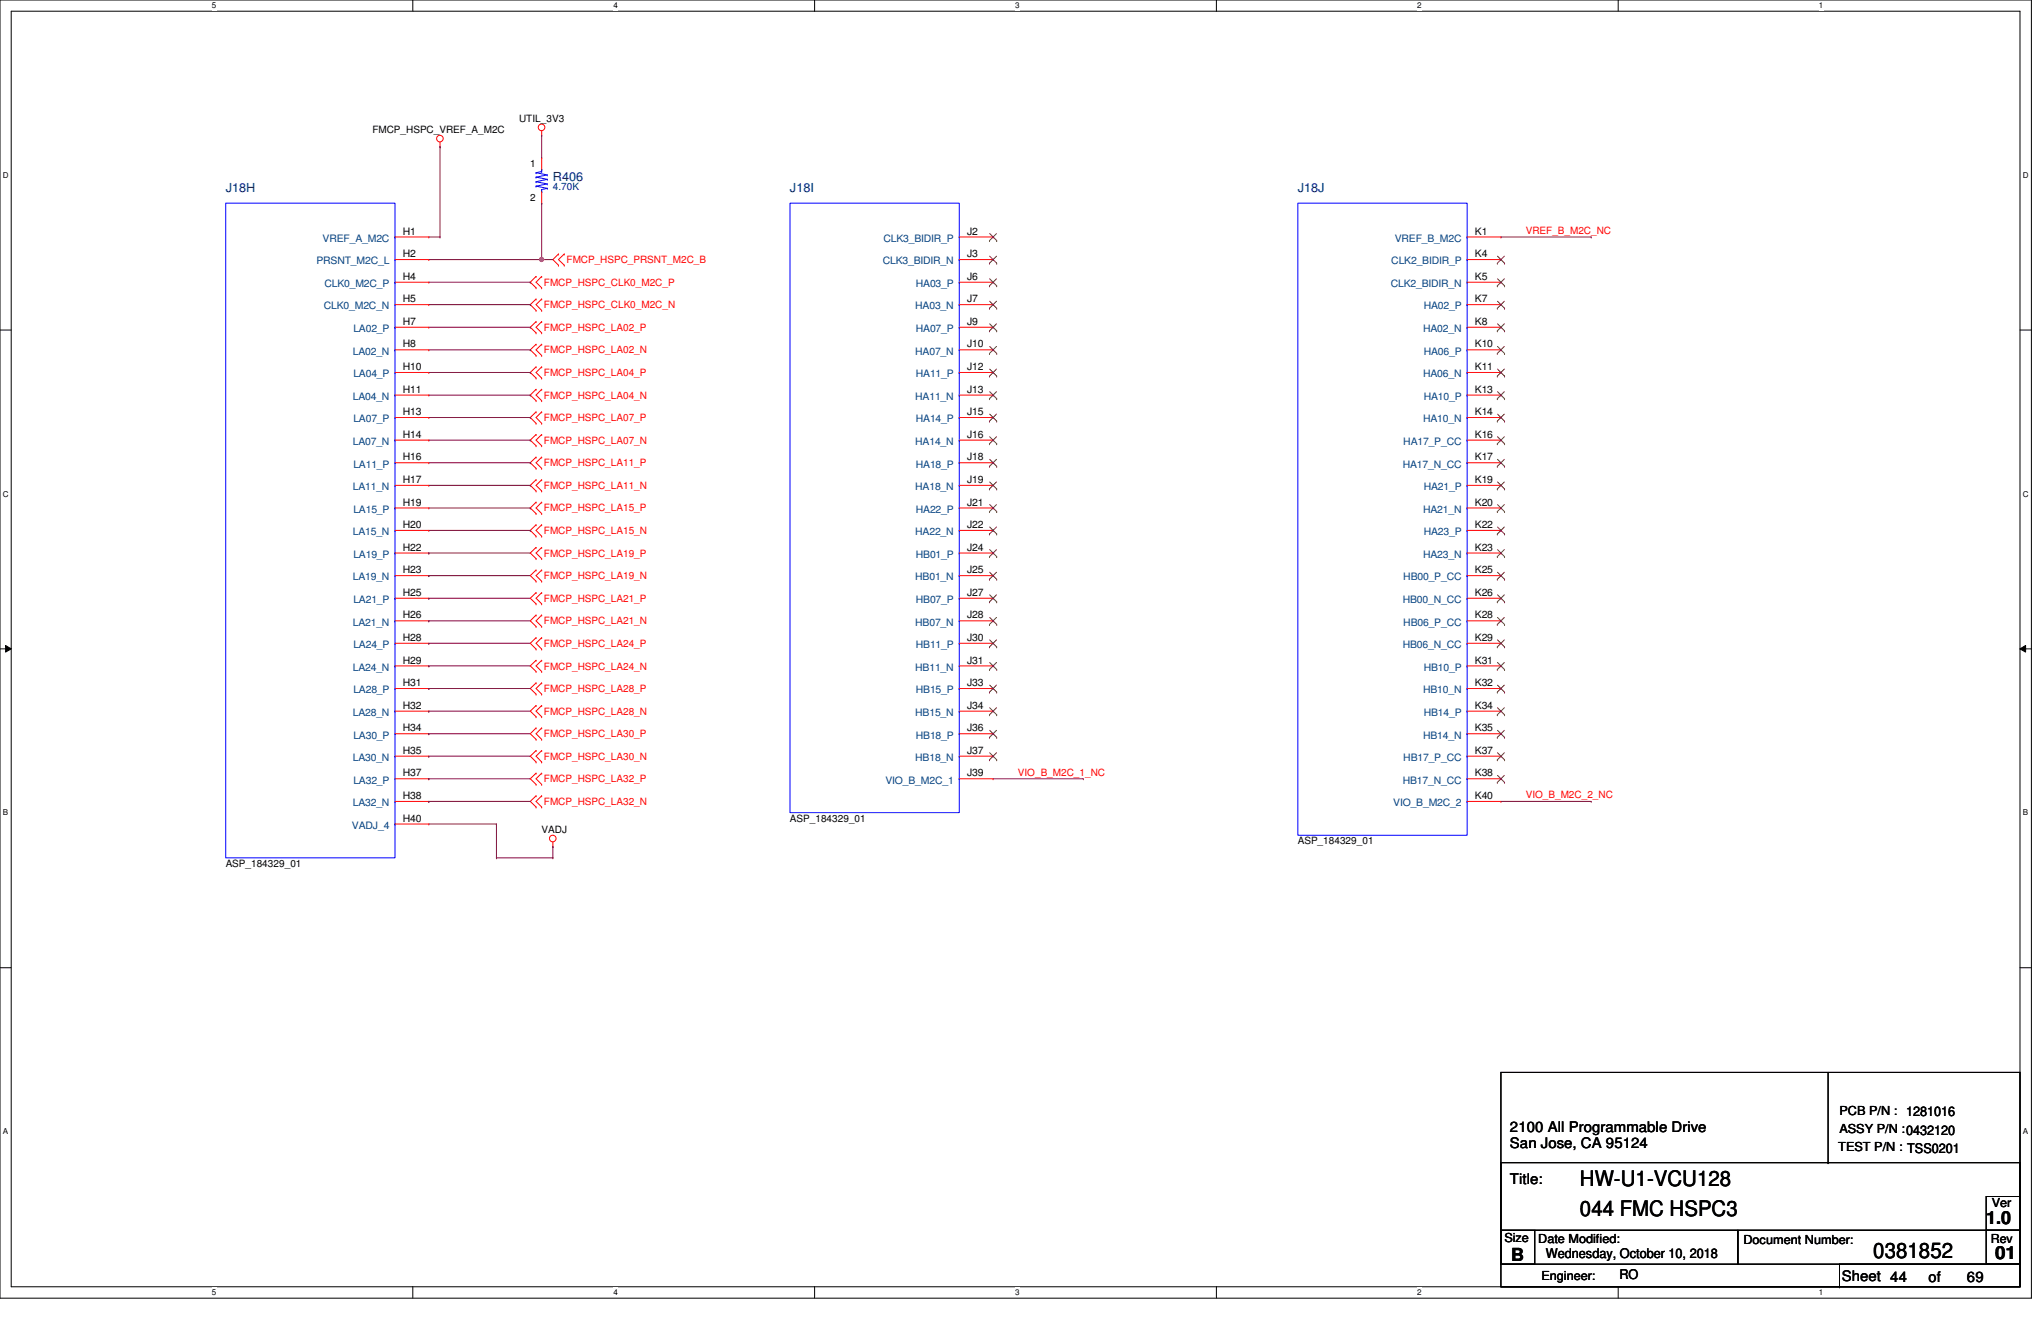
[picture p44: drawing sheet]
<svg xmlns="http://www.w3.org/2000/svg" width="432mm" height="279mm" viewBox="0 0 432 279" stroke-linecap="round" stroke-linejoin="round" font-family="sans-serif">
<defs><g id="words">
<g font-size="4.5">
<text x="334.3" y="250.9">HW-U1-VCU128</text>
<text x="334.3" y="257.1">044 FMC HSPC3</text>
<text x="396.3" y="266">0381852</text>
</g>
<g font-size="3.8">
<text x="420.2" y="259">1.0</text>
<text x="319.7" y="266.6">B</text>
<text x="422.1" y="266.4">01</text>
</g>
<g font-size="3.1">
<text x="319.4" y="239.4">2100 All Programmable Drive</text>
<text x="319.4" y="242.7">San Jose, CA 95124</text>
<text x="319.4" y="250.4">Title:</text>
<text x="389.6" y="270.9">Sheet 44</text>
<text x="408" y="271.1">of</text>
<text x="416.1" y="271.1">69</text>
</g>
<g font-size="2.8">
<text x="327.1" y="266.1">Wednesday, October 10, 2018</text>
<text x="342.6" y="270.4">RO</text>
</g>
<g font-size="2.6" fill="#000080">
<text x="47.8" y="40.6">J18H</text>
<text x="117" y="38.2">R406</text>
<text x="167.1" y="40.6">J18I</text>
<text x="274.6" y="40.6">J18J</text>
</g>
<g font-size="2.6">
<text x="389.2" y="235.9">PCB P/N : 1281016</text>
<text x="389.2" y="239.7">ASSY P/N :0432120</text>
<text x="388.9" y="243.5">TEST P/N : TSS0201</text>
<text x="421.4" y="255.2">Ver</text>
<text x="318.3" y="262.6">Size</text>
<text x="325.4" y="262.8">Date Modified:</text>
<text x="368.9" y="263.1">Document Number:</text>
<text x="421.2" y="262.8">Rev</text>
<text x="326.1" y="270.7">Engineer:</text>
</g>
<g font-size="2.2" fill="#004080">
<text x="68.2" y="51.1">VREF_A_M2C</text>
<text x="186.9" y="51.1">CLK3_BIDIR_P</text>
<text x="295.1" y="51.1">VREF_B_M2C</text>
<text x="66.9" y="55.9">PRSNT_M2C_L</text>
<text x="186.8" y="55.9">CLK3_BIDIR_N</text>
<text x="294.3" y="55.9">CLK2_BIDIR_P</text>
<text x="68.5" y="65.4">CLK0_M2C_N</text>
<text x="68.6" y="60.7">CLK0_M2C_P</text>
<text x="193.6" y="65.4">HA03_N</text>
<text x="193.8" y="60.7">HA03_P</text>
<text x="294.2" y="60.7">CLK2_BIDIR_N</text>
<text x="301.2" y="65.4">HA02_P</text>
<text x="74.8" y="70.2">LA02_P</text>
<text x="193.8" y="70.2">HA07_P</text>
<text x="301.1" y="70.2">HA02_N</text>
<text x="74.6" y="75">LA02_N</text>
<text x="193.6" y="75">HA07_N</text>
<text x="301.2" y="75">HA06_P</text>
<text x="74.8" y="79.8">LA04_P</text>
<text x="193.8" y="79.8">HA11_P</text>
<text x="301.1" y="79.8">HA06_N</text>
<text x="74.6" y="84.6">LA04_N</text>
<text x="74.8" y="89.3">LA07_P</text>
<text x="193.6" y="84.6">HA11_N</text>
<text x="193.8" y="89.3">HA14_P</text>
<text x="301.1" y="89.3">HA10_N</text>
<text x="301.2" y="84.6">HA10_P</text>
<text x="74.6" y="94.1">LA07_N</text>
<text x="193.6" y="94.1">HA14_N</text>
<text x="296.9" y="94.1">HA17_P_CC</text>
<text x="74.8" y="98.9">LA11_P</text>
<text x="193.8" y="98.9">HA18_P</text>
<text x="296.8" y="98.9">HA17_N_CC</text>
<text x="74.6" y="103.7">LA11_N</text>
<text x="193.6" y="103.7">HA18_N</text>
<text x="301.2" y="103.7">HA21_P</text>
<text x="74.6" y="113.2">LA15_N</text>
<text x="74.8" y="108.5">LA15_P</text>
<text x="193.6" y="113.2">HA22_N</text>
<text x="193.8" y="108.5">HA22_P</text>
<text x="301.1" y="108.5">HA21_N</text>
<text x="301.2" y="113.2">HA23_P</text>
<text x="74.8" y="118">LA19_P</text>
<text x="193.8" y="118">HB01_P</text>
<text x="301.1" y="118">HA23_N</text>
<text x="74.6" y="122.8">LA19_N</text>
<text x="193.6" y="122.8">HB01_N</text>
<text x="296.9" y="122.8">HB00_P_CC</text>
<text x="74.8" y="127.6">LA21_P</text>
<text x="193.8" y="127.6">HB07_P</text>
<text x="296.8" y="127.6">HB00_N_CC</text>
<text x="74.6" y="132.3">LA21_N</text>
<text x="74.8" y="137.1">LA24_P</text>
<text x="193.6" y="132.3">HB07_N</text>
<text x="193.8" y="137.1">HB11_P</text>
<text x="296.8" y="137.1">HB06_N_CC</text>
<text x="296.9" y="132.3">HB06_P_CC</text>
<text x="74.6" y="141.9">LA24_N</text>
<text x="193.6" y="141.9">HB11_N</text>
<text x="301.2" y="141.9">HB10_P</text>
<text x="74.8" y="146.6">LA28_P</text>
<text x="193.8" y="146.6">HB15_P</text>
<text x="301.1" y="146.6">HB10_N</text>
<text x="74.6" y="151.4">LA28_N</text>
<text x="193.6" y="151.4">HB15_N</text>
<text x="301.2" y="151.4">HB14_P</text>
<text x="74.6" y="161">LA30_N</text>
<text x="74.8" y="156.2">LA30_P</text>
<text x="193.6" y="161">HB18_N</text>
<text x="193.8" y="156.2">HB18_P</text>
<text x="296.9" y="161">HB17_P_CC</text>
<text x="301.1" y="156.2">HB14_N</text>
<text x="74.8" y="165.7">LA32_P</text>
<text x="187.3" y="165.7">VIO_B_M2C_1</text>
<text x="296.8" y="165.7">HB17_N_CC</text>
<text x="74.6" y="170.5">LA32_N</text>
<text x="294.8" y="170.5">VIO_B_M2C_2</text>
<text x="74.5" y="175.3">VADJ_4</text>
</g>
<g font-size="2.2">
<text x="85.2" y="49.6">H1</text>
<text x="204.6" y="49.6">J2</text>
<text x="312" y="49.6">K1</text>
<text x="85.2" y="59.2">H4</text>
<text x="85.2" y="54.4">H2</text>
<text x="204.6" y="59.2">J6</text>
<text x="204.6" y="54.4">J3</text>
<text x="312" y="59.2">K5</text>
<text x="312" y="54.4">K4</text>
<text x="85.2" y="63.9">H5</text>
<text x="204.6" y="63.9">J7</text>
<text x="312" y="63.9">K7</text>
<text x="85.2" y="68.7">H7</text>
<text x="204.6" y="68.7">J9</text>
<text x="312" y="68.7">K8</text>
<text x="85.2" y="73.5">H8</text>
<text x="204.6" y="73.5">J10</text>
<text x="312" y="73.5">K10</text>
<text x="85.2" y="83.1">H11</text>
<text x="85.2" y="78.3">H10</text>
<text x="204.6" y="83.1">J13</text>
<text x="204.6" y="78.3">J12</text>
<text x="312" y="83.1">K13</text>
<text x="312" y="78.3">K11</text>
<text x="85.2" y="87.8">H13</text>
<text x="204.6" y="87.8">J15</text>
<text x="312" y="87.8">K14</text>
<text x="85.2" y="92.6">H14</text>
<text x="204.6" y="92.6">J16</text>
<text x="312" y="92.6">K16</text>
<text x="85.2" y="97.4">H16</text>
<text x="204.6" y="97.4">J18</text>
<text x="312" y="97.4">K17</text>
<text x="85.2" y="106.9">H19</text>
<text x="85.2" y="102.2">H17</text>
<text x="204.6" y="106.9">J21</text>
<text x="204.6" y="102.2">J19</text>
<text x="312" y="106.9">K20</text>
<text x="312" y="102.2">K19</text>
<text x="85.2" y="111.7">H20</text>
<text x="204.6" y="111.7">J22</text>
<text x="312" y="111.7">K22</text>
<text x="85.2" y="116.5">H22</text>
<text x="204.6" y="116.5">J24</text>
<text x="312" y="116.5">K23</text>
<text x="85.2" y="121.2">H23</text>
<text x="204.6" y="121.2">J25</text>
<text x="312" y="121.2">K25</text>
<text x="85.2" y="130.8">H26</text>
<text x="85.2" y="126">H25</text>
<text x="204.6" y="130.8">J28</text>
<text x="204.6" y="126">J27</text>
<text x="312" y="130.8">K28</text>
<text x="312" y="126">K26</text>
<text x="85.2" y="135.6">H28</text>
<text x="204.6" y="135.6">J30</text>
<text x="312" y="135.6">K29</text>
<text x="85.2" y="140.3">H29</text>
<text x="204.6" y="140.3">J31</text>
<text x="312" y="140.3">K31</text>
<text x="85.2" y="149.9">H32</text>
<text x="85.2" y="145.1">H31</text>
<text x="204.6" y="149.9">J34</text>
<text x="204.6" y="145.1">J33</text>
<text x="312" y="149.9">K34</text>
<text x="312" y="145.1">K32</text>
<text x="85.2" y="154.7">H34</text>
<text x="204.6" y="154.7">J36</text>
<text x="312" y="154.7">K35</text>
<text x="85.2" y="159.4">H35</text>
<text x="204.6" y="159.4">J37</text>
<text x="312" y="159.4">K37</text>
<text x="85.2" y="164.2">H37</text>
<text x="204.6" y="164.2">J39</text>
<text x="312" y="164.2">K38</text>
<text x="85.2" y="173.8">H40</text>
<text x="85.2" y="169">H38</text>
<text x="312" y="169">K40</text>
</g>
<g font-size="2.1">
<text x="78.8" y="28.2">FMCP_HSPC_VREF_A_M2C</text>
<text x="109.8" y="25.8">UTIL_3V3</text>
<text x="112.2" y="35.3">1</text>
<text x="112.2" y="42.5">2</text>
<text x="167.1" y="173.8">ASP_184329_01</text>
<text x="114.6" y="176.2">VADJ</text>
<text x="274.6" y="178.6">ASP_184329_01</text>
<text x="47.8" y="183.4">ASP_184329_01</text>
</g>
<text font-size="2.1" fill="#000080" x="117" y="40.1">4.70K</text>
<g font-size="2.1" fill="#f00">
<text x="322.8" y="49.4">VREF_B_M2C_NC</text>
<text x="119.8" y="55.7">FMCP_HSPC_PRSNT_M2C_B</text>
<text x="115.1" y="60.4">FMCP_HSPC_CLK0_M2C_P</text>
<text x="115.1" y="65.2">FMCP_HSPC_CLK0_M2C_N</text>
<text x="115.1" y="70">FMCP_HSPC_LA02_P</text>
<text x="115.1" y="74.8">FMCP_HSPC_LA02_N</text>
<text x="115.1" y="79.5">FMCP_HSPC_LA04_P</text>
<text x="115.1" y="84.3">FMCP_HSPC_LA04_N</text>
<text x="115.1" y="89.1">FMCP_HSPC_LA07_P</text>
<text x="115.1" y="93.9">FMCP_HSPC_LA07_N</text>
<text x="115.1" y="98.6">FMCP_HSPC_LA11_P</text>
<text x="115.1" y="103.4">FMCP_HSPC_LA11_N</text>
<text x="115.1" y="108.2">FMCP_HSPC_LA15_P</text>
<text x="115.1" y="112.9">FMCP_HSPC_LA15_N</text>
<text x="115.1" y="117.7">FMCP_HSPC_LA19_P</text>
<text x="115.1" y="122.5">FMCP_HSPC_LA19_N</text>
<text x="115.1" y="127.3">FMCP_HSPC_LA21_P</text>
<text x="115.1" y="132">FMCP_HSPC_LA21_N</text>
<text x="115.1" y="136.8">FMCP_HSPC_LA24_P</text>
<text x="115.1" y="141.6">FMCP_HSPC_LA24_N</text>
<text x="115.1" y="146.4">FMCP_HSPC_LA28_P</text>
<text x="115.1" y="151.2">FMCP_HSPC_LA28_N</text>
<text x="115.1" y="155.9">FMCP_HSPC_LA30_P</text>
<text x="115.1" y="160.7">FMCP_HSPC_LA30_N</text>
<text x="115.1" y="165.5">FMCP_HSPC_LA32_P</text>
<text x="215.3" y="164">VIO_B_M2C_1_NC</text>
<text x="115.1" y="170.3">FMCP_HSPC_LA32_N</text>
<text x="322.8" y="168.8">VIO_B_M2C_2_NC</text>
</g>
<g font-size="1.7">
<text x="44.8" y="1.8">5</text>
<text x="129.8" y="1.8">4</text>
<text x="214.8" y="1.8">3</text>
<text x="299.8" y="1.8">2</text>
<text x="384.8" y="1.8">1</text>
<text x=".6" y="37.6">D</text>
<text x="427.9" y="37.6">D</text>
<text x=".6" y="105">C</text>
<text x="427.9" y="105">C</text>
<text x=".6" y="172.5">B</text>
<text x="427.9" y="172.5">B</text>
<text x=".6" y="239.9">A</text>
<text x="427.9" y="239.9">A</text>
<text x="44.8" y="273.9">5</text>
<text x="129.8" y="273.9">4</text>
<text x="214.8" y="273.9">3</text>
<text x="299.8" y="273.9">2</text>
<text x="384.8" y="273.9">1</text>
</g>
</g></defs>
<path d="M0 0h429.8v274.6h-429.8zM2.4 2.4h425v269.8h-425z" fill="none" stroke="#000" stroke-width=".21"/>
<g fill="#fff">
<path d="M44.8 .3h1v1.9h-1z"/>
<path d="M44.8 272.4h1v1.9h-1z"/>
</g>
<path d="M87.3 0v2.4M87.3 272.2v2.3" fill="none" stroke="#000" stroke-width=".21"/>
<g fill="#fff">
<path d="M129.8 .3h.9v1.9h-.9z"/>
<path d="M129.8 272.4h.9v1.9h-.9z"/>
</g>
<path d="M172.3 0v2.4M172.3 272.2v2.3" fill="none" stroke="#000" stroke-width=".21"/>
<g fill="#fff">
<path d="M214.8 .3h.9v1.9h-.9z"/>
<path d="M214.8 272.4h.9v1.9h-.9z"/>
</g>
<path d="M257.3 0v2.4M257.3 272.2v2.3" fill="none" stroke="#000" stroke-width=".21"/>
<g fill="#fff">
<path d="M299.8 .3h.9v1.9h-.9z"/>
<path d="M299.8 272.4h.9v1.9h-.9z"/>
</g>
<path d="M342.3 0v2.4M342.3 272.2v2.3" fill="none" stroke="#000" stroke-width=".21"/>
<g fill="#fff">
<path d="M384.8 .3h.9v1.9h-.9z"/>
<path d="M384.8 272.4h.9v1.9h-.9z"/>
<path d="M.6 36.1h1.2v1.9h-1.2z"/>
<path d="M427.9 36.1h1.3v1.9h-1.3z"/>
<path d="M.6 103.5h1.2v1.9h-1.2z"/>
<path d="M427.9 103.5h1.3v1.9h-1.3z"/>
</g>
<path d="M0 69.8h2.4M427.4 69.8h2.3" fill="none" stroke="#000" stroke-width=".21"/>
<g fill="#fff">
<path d="M.6 170.9h1.1v1.9h-1.1z"/>
<path d="M427.9 170.9h1.2v1.9h-1.2z"/>
</g>
<path d="M0 137.2h2.4M1.2 136.5l1.2 .7-1.2 .7zM427.4 137.2l1.1-.7v1.4zM427.4 137.2h2.3" fill="none" stroke="#000" stroke-width=".21"/>
<path d="M1.2 136.5l1.2 .7-1.2 .7zM427.4 137.2l1.1-.7v1.4z" fill="#000"/>
<g fill="#fff">
<path d="M.6 238.4h1.1v1.9h-1.1z"/>
<path d="M427.9 238.4h1.2v1.9h-1.2z"/>
</g>
<g fill="none" stroke="#000" stroke-width=".21">
<path d="M0 204.7h2.4M427.4 204.7h2.3M317.5 226.8h109.9v45.4h-109.9zM386.8 226.8v19.1M317.5 245.9h109.9v14.3h-109.9zM386.8 245.9h.1M420.2 253.1h7.2v7.1h-7.2zM317.5 260.2h50.2v7.2h-50.2zM317.5 260.2h7.2v7.2h-7.2zM317.5 272.2h71.7M367.7 260.2h59.7v7.2h-59.7zM389.2 267.4h38.2v4.8h-38.2z"/>
<path d="M389.2 272.2h.1M420.2 260.2h7.2v7.2h-7.2z"/>
</g>
<g fill="none" stroke="#f00" stroke-width=".21">
<path d="M93.1 31h.1M93.1 30.1v.9M114.6 28.6h.1M114.6 33.4h.1M114.6 27.7v.9M114.6 33.4v2.4M83.6 59.7h7.1M83.6 54.9h7.1M83.6 50.1h7.1M90.7 59.7h.1M90.7 54.9h.1M90.7 50.1h.1"/>
<path d="M113.4 58.5h.1M113.4 58.5l-1.2 1.2 1.2 1.2M114.6 58.5h.1M114.6 43h.1M114.6 40.6v2.4M114.6 58.5l-1.2 1.2 1.2 1.2M118.2 53.7h.1M118.2 56.1h.1M118.2 53.7l-1.2 1.2 1.2 1.2M119.4 56.1h.1M119.4 53.7h.1M119.4 53.7l-1.2 1.2 1.2 1.2"/>
<path d="M202.9 59.7h7.2M202.9 54.9h7.2M202.9 50.1h7.2M210.1 59.7h.1M210.1 54.9h.1M210.1 50.1h.1M310.4 59.7h7.1M310.4 54.9h7.1M310.4 50.1h7.1M317.5 59.7h.1M317.5 54.9h.1M317.5 50.1h.1"/>
<path d="M83.6 78.8h7.1M83.6 74h7.1M83.6 69.2h7.1M83.6 64.4h7.1M90.7 78.8h.1M90.7 74h.1M90.7 69.2h.1M90.7 64.4h.1M113.4 60.9h.1M113.4 63.2h.1M113.4 65.7h.1M113.4 68h.1"/>
<path d="M113.4 70.4h.1M113.4 72.8h.1M113.4 75.2h.1M113.4 77.6h.1M113.4 80h.1M113.4 63.2l-1.2 1.2 1.2 1.3M113.4 68l-1.2 1.2 1.2 1.2M113.4 72.8l-1.2 1.2 1.2 1.2M113.4 77.6l-1.2 1.2 1.2 1.2M114.6 60.9h.1M114.6 65.7h.1M114.6 63.2h.1"/>
<path d="M114.6 70.4h.1M114.6 68h.1M114.6 75.2h.1M114.6 72.8h.1M114.6 80h.1M114.6 77.6h.1M114.6 63.2l-1.2 1.2 1.2 1.3M114.6 68l-1.2 1.2 1.2 1.2M114.6 72.8l-1.2 1.2 1.2 1.2M114.6 77.6l-1.2 1.2 1.2 1.2M202.9 78.8h7.2M202.9 74h7.2"/>
<path d="M202.9 69.2h7.2M202.9 64.4h7.2M210.1 78.8h.1M210.1 74h.1M210.1 69.2h.1M210.1 64.4h.1M310.4 78.8h7.1M310.4 74h7.1M310.4 69.2h7.1M310.4 64.4h7.1M317.5 78.8h.1M317.5 74h.1"/>
<path d="M317.5 69.2h.1M317.5 64.4h.1M83.6 97.9h7.1M83.6 93.1h7.1M83.6 88.3h7.1M83.6 83.6h7.1M90.7 97.9h.1M90.7 93.1h.1M90.7 88.3h.1M90.7 83.6h.1M113.4 82.3h.1M113.4 84.8h.1"/>
<path d="M113.4 87.1h.1M113.4 89.5h.1M113.4 91.9h.1M113.4 94.3h.1M113.4 96.7h.1M113.4 99.1h.1M113.4 82.3l-1.2 1.3 1.2 1.2M113.4 87.1l-1.2 1.2 1.2 1.2M113.4 91.9l-1.2 1.2 1.2 1.2M113.4 96.7l-1.2 1.2 1.2 1.2M114.6 84.8h.1M114.6 82.3h.1"/>
<path d="M114.6 89.5h.1M114.6 87.1h.1M114.6 94.3h.1M114.6 91.9h.1M114.6 99.1h.1M114.6 96.7h.1M114.6 82.3l-1.2 1.3 1.2 1.2M114.6 87.1l-1.2 1.2 1.2 1.2M114.6 91.9l-1.2 1.2 1.2 1.2M114.6 96.7l-1.2 1.2 1.2 1.2M202.9 97.9h7.2M202.9 93.1h7.2"/>
<path d="M202.9 88.3h7.2M202.9 83.6h7.2M210.1 97.9h.1M210.1 93.1h.1M210.1 88.3h.1M210.1 83.6h.1M310.4 97.9h7.1M310.4 93.1h7.1M310.4 88.3h7.1M310.4 83.6h7.1M317.5 97.9h.1M317.5 93.1h.1"/>
<path d="M317.5 88.3h.1M317.5 83.6h.1M83.6 117h7.1M83.6 112.2h7.1M83.6 107.4h7.1M83.6 102.7h7.1M90.7 117h.1M90.7 112.2h.1M90.7 107.4h.1M90.7 102.7h.1M113.4 115.8h.1M113.4 118.2h.1"/>
<path d="M113.4 101.5h.1M113.4 103.8h.1M113.4 106.2h.1M113.4 108.6h.1M113.4 111h.1M113.4 113.4h.1M113.4 115.8l-1.2 1.2 1.2 1.2M113.4 101.5l-1.2 1.2 1.2 1.1M113.4 106.2l-1.2 1.2 1.2 1.2M113.4 111l-1.2 1.2 1.2 1.2M114.6 118.2h.1M114.6 115.8h.1"/>
<path d="M114.6 103.8h.1M114.6 101.5h.1M114.6 108.6h.1M114.6 106.2h.1M114.6 113.4h.1M114.6 111h.1M114.6 115.8l-1.2 1.2 1.2 1.2M114.6 101.5l-1.2 1.2 1.2 1.1M114.6 106.2l-1.2 1.2 1.2 1.2M114.6 111l-1.2 1.2 1.2 1.2M202.9 117h7.2M202.9 112.2h7.2"/>
<path d="M202.9 107.4h7.2M202.9 102.7h7.2M210.1 117h.1M210.1 112.2h.1M210.1 107.4h.1M210.1 102.7h.1M310.4 117h7.1M310.4 112.2h7.1M310.4 107.4h7.1M310.4 102.7h7.1M317.5 117h.1M317.5 112.2h.1"/>
<path d="M317.5 107.4h.1M317.5 102.7h.1M83.6 136.1h7.1M83.6 131.3h7.1M83.6 126.5h7.1M83.6 121.8h7.1M90.7 136.1h.1M90.7 131.3h.1M90.7 126.5h.1M90.7 121.8h.1M113.4 120.6h.1M113.4 122.9h.1"/>
<path d="M113.4 130.1h.1M113.4 132.5h.1M113.4 125.3h.1M113.4 127.7h.1M113.4 139.7h.1M113.4 134.9h.1M113.4 137.3h.1M113.4 120.6l-1.2 1.2 1.2 1.1M113.4 130.1l-1.2 1.2 1.2 1.2M113.4 125.3l-1.2 1.2 1.2 1.2M113.4 139.7l-1.2 1.1 1.2 1.2M113.4 134.9l-1.2 1.2 1.2 1.2"/>
<path d="M114.6 122.9h.1M114.6 120.6h.1M114.6 132.5h.1M114.6 130.1h.1M114.6 127.7h.1M114.6 125.3h.1M114.6 139.7h.1M114.6 137.3h.1M114.6 134.9h.1M114.6 120.6l-1.2 1.2 1.2 1.1M114.6 130.1l-1.2 1.2 1.2 1.2M114.6 125.3l-1.2 1.2 1.2 1.2"/>
<path d="M114.6 139.7l-1.2 1.1 1.2 1.2M114.6 134.9l-1.2 1.2 1.2 1.2M202.9 136.1h7.2M202.9 131.3h7.2M202.9 126.5h7.2M202.9 121.8h7.2M210.1 136.1h.1M210.1 131.3h.1M210.1 126.5h.1M210.1 121.8h.1M310.4 136.1h7.1M310.4 131.3h7.1"/>
<path d="M310.4 126.5h7.1M310.4 121.8h7.1M317.5 136.1h.1M317.5 131.3h.1M317.5 126.5h.1M317.5 121.8h.1M83.6 159.9h7.1M83.6 155.2h7.1M83.6 150.4h7.1M83.6 145.6h7.1M83.6 140.8h7.1M90.7 159.9h.1"/>
<path d="M90.7 155.2h.1M90.7 150.4h.1M90.7 145.6h.1M90.7 140.8h.1M113.4 142h.1M113.4 149.2h.1M113.4 151.6h.1M113.4 144.4h.1M113.4 146.8h.1M113.4 158.7h.1M113.4 154h.1M113.4 156.4h.1"/>
<path d="M113.4 149.2l-1.2 1.2 1.2 1.2M113.4 144.4l-1.2 1.2 1.2 1.2M113.4 158.7l-1.2 1.2 1.2 1.3M113.4 154l-1.2 1.2 1.2 1.2M114.6 142h.1M114.6 151.6h.1M114.6 149.2h.1M114.6 146.8h.1M114.6 144.4h.1M114.6 158.7h.1M114.6 156.4h.1M114.6 154h.1"/>
<path d="M114.6 149.2l-1.2 1.2 1.2 1.2M114.6 144.4l-1.2 1.2 1.2 1.2M114.6 158.7l-1.2 1.2 1.2 1.3M114.6 154l-1.2 1.2 1.2 1.2M202.9 159.9h7.2M202.9 155.2h7.2M202.9 150.4h7.2M202.9 145.6h7.2M202.9 140.8h7.2M210.1 159.9h.1M210.1 155.2h.1M210.1 150.4h.1"/>
<path d="M210.1 145.6h.1M210.1 140.8h.1M310.4 159.9h7.1M310.4 155.2h7.1M310.4 150.4h7.1M310.4 145.6h7.1M310.4 140.8h7.1M317.5 159.9h.1M317.5 155.2h.1M317.5 150.4h.1M317.5 145.6h.1M317.5 140.8h.1"/>
<path d="M83.6 164.7h7.1M83.6 174.3h7.1M83.6 169.5h7.1M90.7 174.3h.1M90.7 169.5h.1M90.7 164.7h.1M113.4 161.2h.1M113.4 163.5h.1M113.4 165.9h.1M113.4 168.3h.1M113.4 170.7h.1M113.4 163.5l-1.2 1.2 1.2 1.2"/>
<path d="M113.4 168.3l-1.2 1.2 1.2 1.2M114.6 161.2h.1M114.6 165.9h.1M114.6 163.5h.1M114.6 170.7h.1M114.6 168.3h.1M114.6 163.5l-1.2 1.2 1.2 1.2M114.6 168.3l-1.2 1.2 1.2 1.2M117 179.1h.1M117 178.1v1M202.9 164.7h7.2M210.1 164.7h.1"/>
<path d="M310.4 164.7h7.1M310.4 169.5h7.1M317.5 169.5h.1M317.5 164.7h.1"/>
<circle cx="93.1" cy="29.3" r=".7"/>
<circle cx="114.6" cy="26.9" r=".7"/>
<circle cx="116.9" cy="177.3" r=".7"/>
</g>
<g fill="none" stroke="#00f" stroke-width=".21">
<path d="M113.4 39.4h.1M113.4 38.4h.1M113.4 37.5h.1M113.4 36.5h.1M113.4 36.5l2.4 .5M113.4 39.4l2.4 .4M113.4 38.4l2.4 .5M113.4 37.5l2.4 .4M114.6 35.8h.1M114.6 36.3h.1M114.6 35.8v.5M114.6 36.3l-1.2 .2"/>
<path d="M115.8 37h.1M115.8 39.8h.1M115.8 38.9h.1M115.8 37.9h.1M115.8 39.8l-1.2 .3M115.8 38.9l-2.4 .5M115.8 37.9l-2.4 .5M115.8 37l-2.4 .5M47.8 43h35.8v138.4h-35.8zM83.6 59.7h.1M83.6 54.9h.1M83.6 50.1h.1"/>
<path d="M114.6 40.6h.1M114.6 40.1h.1M114.6 40.1v.5M167.1 43h35.8v128.9h-35.8zM202.9 59.7h.1M202.9 54.9h.1M202.9 50.1h.1M274.6 43h35.8v133.7h-35.8zM310.4 59.7h.1M310.4 54.9h.1M310.4 50.1h.1M83.6 78.8h.1"/>
<path d="M83.6 74h.1M83.6 69.2h.1M83.6 64.4h.1M202.9 78.8h.1M202.9 74h.1M202.9 69.2h.1M202.9 64.4h.1M310.4 78.8h.1M310.4 74h.1M310.4 69.2h.1M310.4 64.4h.1M83.6 97.9h.1"/>
<path d="M83.6 93.1h.1M83.6 88.3h.1M83.6 83.6h.1M202.9 97.9h.1M202.9 93.1h.1M202.9 88.3h.1M202.9 83.6h.1M310.4 97.9h.1M310.4 93.1h.1M310.4 88.3h.1M310.4 83.6h.1M83.6 117h.1"/>
<path d="M83.6 112.2h.1M83.6 107.4h.1M83.6 102.7h.1M202.9 117h.1M202.9 112.2h.1M202.9 107.4h.1M202.9 102.7h.1M310.4 117h.1M310.4 112.2h.1M310.4 107.4h.1M310.4 102.7h.1M83.6 136.1h.1"/>
<path d="M83.6 131.3h.1M83.6 126.5h.1M83.6 121.8h.1M202.9 136.1h.1M202.9 131.3h.1M202.9 126.5h.1M202.9 121.8h.1M310.4 136.1h.1M310.4 131.3h.1M310.4 126.5h.1M310.4 121.8h.1M83.6 159.9h.1"/>
<path d="M83.6 155.2h.1M83.6 150.4h.1M83.6 145.6h.1M83.6 140.8h.1M202.9 159.9h.1M202.9 155.2h.1M202.9 150.4h.1M202.9 145.6h.1M202.9 140.8h.1M310.4 159.9h.1M310.4 155.2h.1M310.4 150.4h.1"/>
<path d="M310.4 145.6h.1M310.4 140.8h.1M83.6 174.3h.1M83.6 169.5h.1M83.6 164.7h.1M202.9 164.7h.1M310.4 169.5h.1M310.4 164.7h.1"/>
</g>
<g fill="none" stroke="#804000" stroke-width=".21">
<path d="M209.3 55.7h.1M209.3 50.9h.1M209.4 59l1.5 1.5M209.4 54.2l1.5 1.5M209.4 49.4l1.5 1.5M210.8 59l-1.5 1.5M210.8 54.2l-1.5 1.5M210.8 49.4l-1.5 1.5M210.9 55.7h.1M210.9 50.9h.1M316.8 55.7h.1M316.8 59l1.5 1.5"/>
<path d="M316.8 54.2l1.5 1.5M318.3 59l-1.5 1.5M318.3 54.2l-1.5 1.5M318.3 55.7h.1M209.3 79.5h.1M209.3 74.8h.1M209.3 70h.1M209.3 65.2h.1M209.3 60.5h.1M209.4 78.1l1.5 1.4M209.4 73.3l1.5 1.5M209.4 68.5l1.5 1.5"/>
<path d="M209.4 63.7l1.5 1.5M210.8 78.1l-1.5 1.4M210.8 73.3l-1.5 1.5M210.8 68.5l-1.5 1.5M210.8 63.7l-1.5 1.5M210.9 79.5h.1M210.9 74.8h.1M210.9 70h.1M210.9 65.2h.1M210.9 60.5h.1M316.8 79.5h.1M316.8 74.8h.1"/>
<path d="M316.8 70h.1M316.8 65.2h.1M316.8 60.5h.1M316.8 78.1l1.5 1.4M316.8 73.3l1.5 1.5M316.8 68.5l1.5 1.5M316.8 63.7l1.5 1.5M318.3 78.1l-1.5 1.4M318.3 73.3l-1.5 1.5M318.3 68.5l-1.5 1.5M318.3 63.7l-1.5 1.5M318.3 79.5h.1"/>
<path d="M318.3 74.8h.1M318.3 70h.1M318.3 65.2h.1M318.3 60.5h.1M209.3 98.6h.1M209.3 93.9h.1M209.3 89.1h.1M209.3 84.3h.1M209.4 97.2l1.5 1.4M209.4 92.4l1.5 1.5M209.4 87.6l1.5 1.5M209.4 82.8l1.5 1.5"/>
<path d="M210.8 97.2l-1.5 1.4M210.8 92.4l-1.5 1.5M210.8 87.6l-1.5 1.5M210.8 82.8l-1.5 1.5M210.9 98.6h.1M210.9 93.9h.1M210.9 89.1h.1M210.9 84.3h.1M316.8 98.6h.1M316.8 93.9h.1M316.8 89.1h.1M316.8 84.3h.1"/>
<path d="M316.8 97.2l1.5 1.4M316.8 92.4l1.5 1.5M316.8 87.6l1.5 1.5M316.8 82.8l1.5 1.5M318.3 97.2l-1.5 1.4M318.3 92.4l-1.5 1.5M318.3 87.6l-1.5 1.5M318.3 82.8l-1.5 1.5M318.3 98.6h.1M318.3 93.9h.1M318.3 89.1h.1M318.3 84.3h.1"/>
<path d="M209.3 117.7h.1M209.3 112.9h.1M209.3 108.2h.1M209.3 103.4h.1M209.4 116.2l1.5 1.5M209.4 111.5l1.5 1.4M209.4 106.7l1.5 1.5M209.4 101.9l1.5 1.5M210.8 116.2l-1.5 1.5M210.8 111.5l-1.5 1.4M210.8 106.7l-1.5 1.5M210.8 101.9l-1.5 1.5"/>
<path d="M210.9 117.7h.1M210.9 112.9h.1M210.9 108.2h.1M210.9 103.4h.1M316.8 117.7h.1M316.8 112.9h.1M316.8 108.2h.1M316.8 103.4h.1M316.8 116.2l1.5 1.5M316.8 111.5l1.5 1.4M316.8 106.7l1.5 1.5M316.8 101.9l1.5 1.5"/>
<path d="M318.3 116.2l-1.5 1.5M318.3 111.5l-1.5 1.4M318.3 106.7l-1.5 1.5M318.3 101.9l-1.5 1.5M318.3 117.7h.1M318.3 112.9h.1M318.3 108.2h.1M318.3 103.4h.1M209.3 136.8h.1M209.3 132.1h.1M209.3 127.3h.1M209.3 122.5h.1"/>
<path d="M209.4 135.3l1.5 1.5M209.4 130.6l1.5 1.5M209.4 125.8l1.5 1.5M209.4 121l1.5 1.5M210.8 135.3l-1.5 1.5M210.8 130.6l-1.5 1.5M210.8 125.8l-1.5 1.5M210.8 121l-1.5 1.5M210.9 136.8h.1M210.9 132.1h.1M210.9 127.3h.1M210.9 122.5h.1"/>
<path d="M316.8 136.8h.1M316.8 132.1h.1M316.8 127.3h.1M316.8 122.5h.1M316.8 135.3l1.5 1.5M316.8 130.6l1.5 1.5M316.8 125.8l1.5 1.5M316.8 121l1.5 1.5M318.3 135.3l-1.5 1.5M318.3 130.6l-1.5 1.5M318.3 125.8l-1.5 1.5M318.3 121l-1.5 1.5"/>
<path d="M318.3 136.8h.1M318.3 132.1h.1M318.3 127.3h.1M318.3 122.5h.1M209.3 156h.1M209.3 151.2h.1M209.3 146.4h.1M209.3 141.6h.1M209.4 159.2l1.5 1.5M209.4 154.5l1.5 1.5M209.4 149.7l1.5 1.5M209.4 144.9l1.5 1.5"/>
<path d="M209.4 140.1l1.5 1.5M210.8 159.2l-1.5 1.5M210.8 154.5l-1.5 1.5M210.8 149.7l-1.5 1.5M210.8 144.9l-1.5 1.5M210.8 140.1l-1.5 1.5M210.9 156h.1M210.9 151.2h.1M210.9 146.4h.1M210.9 141.6h.1M316.8 156h.1M316.8 151.2h.1"/>
<path d="M316.8 146.4h.1M316.8 141.6h.1M316.8 159.2l1.5 1.5M316.8 154.5l1.5 1.5M316.8 149.7l1.5 1.5M316.8 144.9l1.5 1.5M316.8 140.1l1.5 1.5M318.3 159.2l-1.5 1.5M318.3 154.5l-1.5 1.5M318.3 149.7l-1.5 1.5M318.3 144.9l-1.5 1.5M318.3 140.1l-1.5 1.5"/>
<path d="M318.3 156h.1M318.3 151.2h.1M318.3 146.4h.1M318.3 141.6h.1M209.3 160.7h.1M210.9 160.7h.1M316.8 165.5h.1M316.8 160.7h.1M316.8 164l1.5 1.5M318.3 164l-1.5 1.5M318.3 165.5h.1M318.3 160.7h.1"/>
</g>
<g fill="none" stroke="#800040" stroke-width=".21">
<path d="M93.1 31h.1M93.1 31v19.1M114.6 28.6h.1M114.6 28.6v4.8M90.7 50.1h2.4M90.7 59.7h21.5M90.7 54.9h23.9M93.1 50.1h.1M112.2 59.7h.1M114.6 54.9h.1M317.5 50.1h19.1M336.6 50.1h.1"/>
<path d="M90.7 64.4h21.5M112.2 64.4h.1M90.7 117h.1M90.7 117h21.5M90.7 121.8h.1M90.7 126.5h.1M90.7 131.3h.1M90.7 136.1h.1M90.7 121.8h21.5M90.7 126.5h21.5M90.7 131.3h21.5M90.7 136.1h21.5"/>
<path d="M90.7 140.8h.1M90.7 145.6h.1M90.7 150.4h.1M90.7 155.2h.1M90.7 159.9h.1M90.7 140.8h21.5M90.7 145.6h21.5M90.7 150.4h21.5M90.7 155.2h21.5M90.7 159.9h21.5M90.7 169.5h.1M90.7 164.7h.1"/>
<path d="M90.7 164.7h21.5M90.7 169.5h21.5M90.7 174.3h14.3M105 174.3h.1M105 174.3v7.1M117 179.1h.1M117 179.1v2.3M210.1 164.7h19.1M229.2 164.7h.1M317.5 169.5h19.1M336.6 169.5h.1M105 181.4h.1"/>
<path d="M105 181.4h12M117 181.4h.1"/>
</g>
<circle cx="114.6" cy="54.9" r=".45" fill="#f0f"/>
<circle cx="114.6" cy="54.9" r=".45" fill="none" stroke="#f0f" stroke-width=".21"/>
<g fill="none" stroke="#800040" stroke-width=".21">
<path d="M114.6 43h.1M114.6 54.9h.1M114.6 43v11.9M114.6 54.9h2.4M90.7 74h21.5M90.7 69.2h21.5M90.7 78.8h21.5M112.2 74h.1M112.2 69.2h.1M112.2 78.8h.1M90.7 97.9h21.5M90.7 93.1h21.5"/>
<path d="M90.7 88.3h21.5M90.7 83.6h21.5M112.2 97.9h.1M112.2 93.1h.1M112.2 88.3h.1M112.2 83.6h.1M90.7 112.2h21.5M90.7 107.4h21.5M90.7 102.7h21.5M112.2 112.2h.1M112.2 107.4h.1M112.2 102.7h.1"/>
</g>
<circle cx="114.6" cy="54.9" r=".45" fill="#f0f"/>
<circle cx="114.6" cy="54.9" r=".45" fill="none" stroke="#f0f" stroke-width=".21"/>
<use href="#words"/>
</svg>
